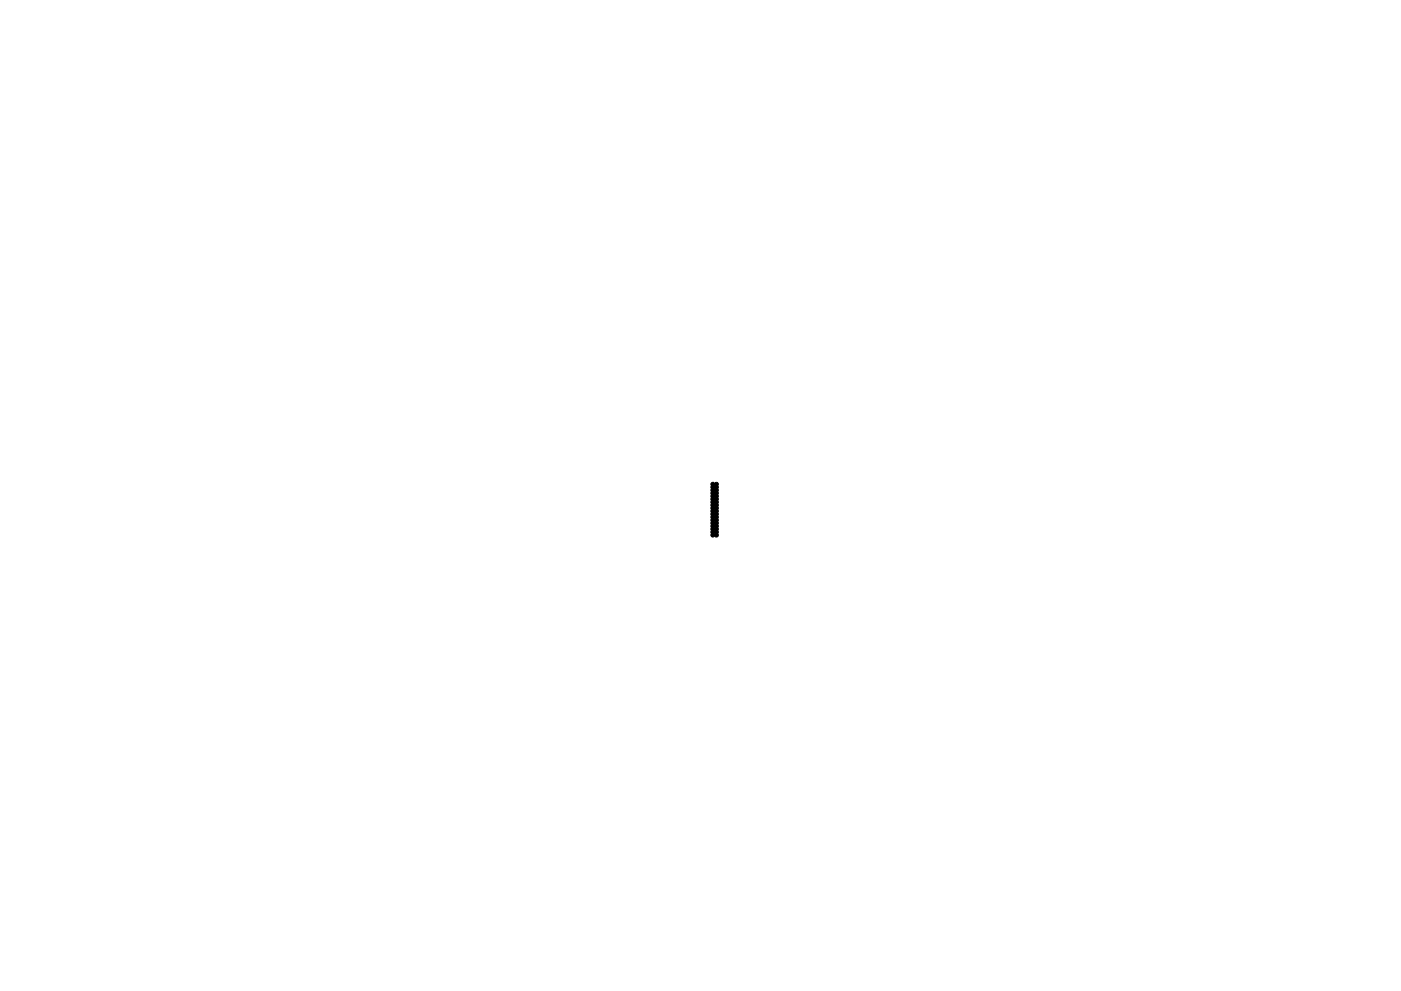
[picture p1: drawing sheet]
<svg xmlns="http://www.w3.org/2000/svg" width="297mm" height="210mm" viewBox="0 0 297 210" stroke-linecap="round" stroke-linejoin="round" font-family="sans-serif">
<g fill="#000" stroke="#000" stroke-width=".21">
<circle cx="151.1" cy="104" r=".42"/>
<circle cx="151.1" cy="109.7" r=".42"/>
<circle cx="151.1" cy="112.3" r=".42"/>
<circle cx="151.1" cy="107.8" r=".42"/>
<circle cx="151.1" cy="108.5" r=".42"/>
<circle cx="151.1" cy="104.6" r=".42"/>
<circle cx="151.1" cy="102.7" r=".42"/>
<circle cx="151.1" cy="105.9" r=".42"/>
<circle cx="151.1" cy="109.1" r=".42"/>
<circle cx="151.1" cy="106.5" r=".42"/>
<circle cx="151.1" cy="113.5" r=".42"/>
<circle cx="151.1" cy="103.4" r=".42"/>
<circle cx="151.1" cy="107.2" r=".42"/>
<circle cx="151.1" cy="110.4" r=".42"/>
<circle cx="151.1" cy="112.9" r=".42"/>
<circle cx="151.1" cy="111" r=".42"/>
<circle cx="151.1" cy="105.3" r=".42"/>
<circle cx="151.1" cy="111.6" r=".42"/>
<circle cx="151.9" cy="105.3" r=".42"/>
<circle cx="151.9" cy="109.1" r=".42"/>
<circle cx="151.9" cy="110.4" r=".42"/>
<circle cx="151.9" cy="112.3" r=".42"/>
<circle cx="151.9" cy="104.6" r=".42"/>
<circle cx="151.9" cy="111.6" r=".42"/>
<circle cx="151.9" cy="103.4" r=".42"/>
<circle cx="151.9" cy="104" r=".42"/>
<circle cx="151.9" cy="107.2" r=".42"/>
<circle cx="151.9" cy="109.7" r=".42"/>
<circle cx="151.9" cy="112.9" r=".42"/>
<circle cx="151.9" cy="102.7" r=".42"/>
<circle cx="151.9" cy="107.8" r=".42"/>
<circle cx="151.9" cy="108.5" r=".42"/>
<circle cx="151.9" cy="105.9" r=".42"/>
<circle cx="151.9" cy="113.5" r=".42"/>
<circle cx="151.9" cy="111" r=".42"/>
<circle cx="151.9" cy="106.5" r=".42"/>
</g>
</svg>
